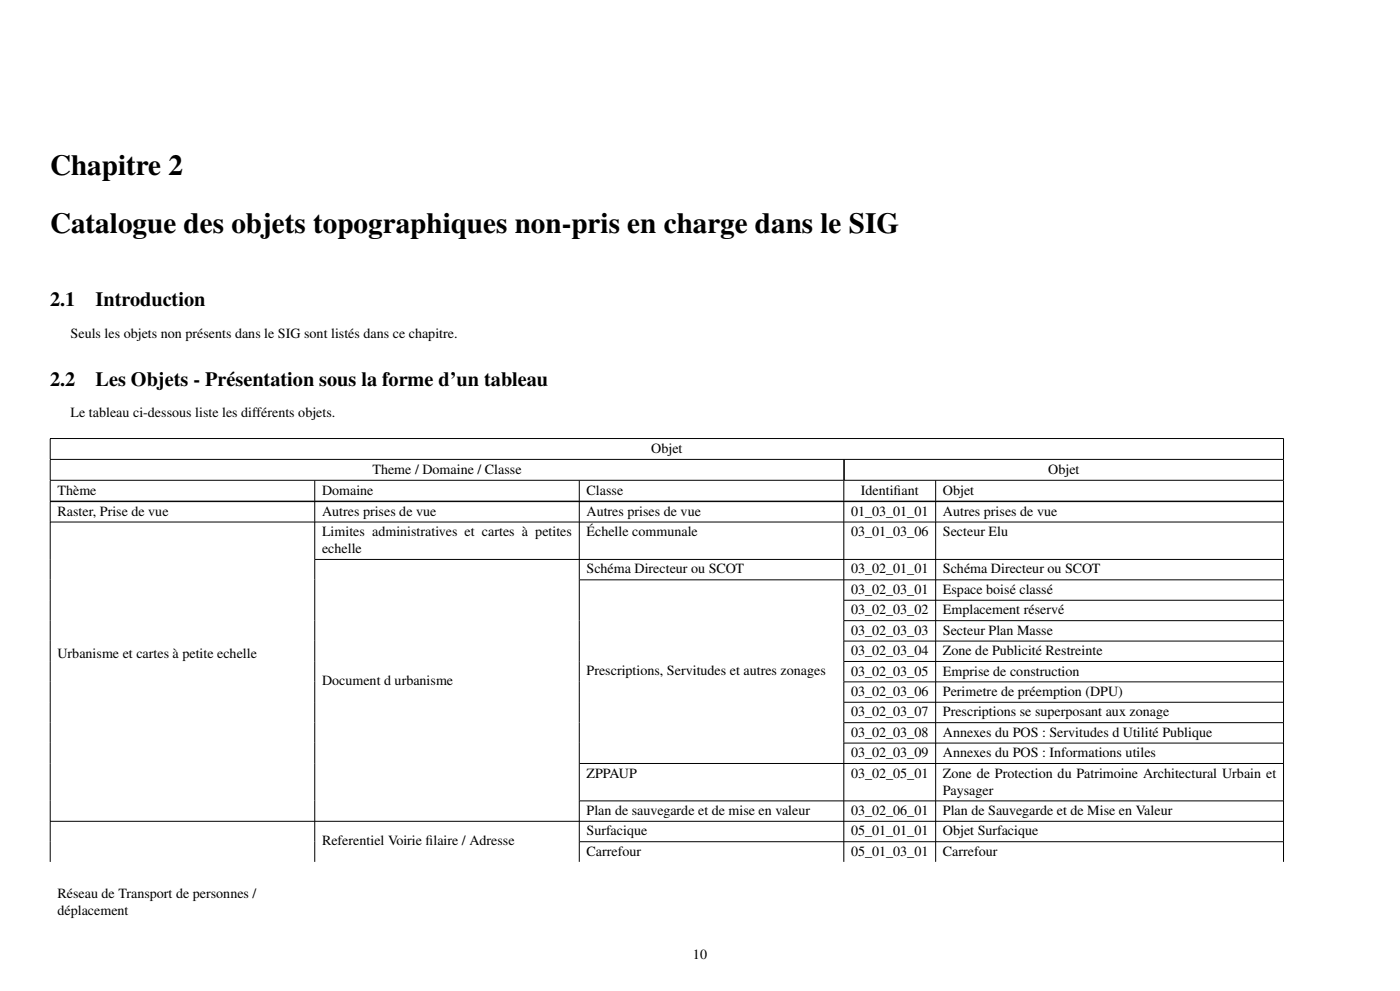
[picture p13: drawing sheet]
<svg xmlns="http://www.w3.org/2000/svg" width="420mm" height="297mm" viewBox="0 0 420 297" stroke-linecap="round" stroke-linejoin="round" font-family="sans-serif">
<defs><g id="words">
<g font-size="8.7">
<text x="15" y="52.3">Chapitre 2</text>
<text x="15" y="69.9">Catalogue des objets topographiques non-pris en charge dans le SIG</text>
</g>
<g font-size="6.1">
<text x="15" y="91.7">2.1</text>
<text x="28.7" y="91.7">Introduction</text>
<text x="15" y="115.5">2.2</text>
<text x="28.7" y="115.5">Les Objets - Présentation sous la forme d’un tableau</text>
</g>
<g font-size="4.2">
<text x="21.2" y="101.2">Seuls les objets non présents dans le SIG sont listés dans ce chapitre.</text>
<text x="21.2" y="125">Le tableau ci-dessous liste les différents objets.</text>
<text x="195.4" y="135.8">Objet</text>
<text x="111.7" y="142">Theme / Domaine / Classe</text>
<text x="314.5" y="142">Objet</text>
<text x="17.2" y="148.3">Thème</text>
<text x="96.6" y="148.3">Domaine</text>
<text x="176" y="148.3">Classe</text>
<text x="258.3" y="148.3">Identif</text>
<text x="268.1" y="148.3">iant</text>
<text x="282.9" y="148.3">Objet</text>
<text x="17.2" y="154.5">Raster, Prise de vue</text>
<text x="96.6" y="154.5">Autres prises de vue</text>
<text x="176" y="154.5">Autres prises de vue</text>
<text x="255.3" y="154.5">01_03_01_01</text>
<text x="282.9" y="154.5">Autres prises de vue</text>
<text x="96.6" y="160.7">Limites administratives et cartes à petites</text>
<text x="176" y="160.7">Échelle communale</text>
<text x="255.3" y="160.7">03_01_03_06</text>
<text x="282.9" y="160.7">Secteur Elu</text>
<text x="96.6" y="165.8">echelle</text>
<text x="176" y="171.9">Schéma Directeur ou SCOT</text>
<text x="255.3" y="171.9">03_02_01_01</text>
<text x="282.9" y="171.9">Schéma Directeur ou SCOT</text>
<text x="255.3" y="178">03_02_03_01</text>
<text x="282.9" y="178">Espace boisé classé</text>
<text x="255.3" y="184.1">03_02_03_02</text>
<text x="282.9" y="184.1">Emplacement réservé</text>
<text x="255.3" y="190.2">03_02_03_03</text>
<text x="282.9" y="190.2">Secteur Plan Masse</text>
<text x="17.2" y="197.1">Urbanisme et cartes à petite echelle</text>
<text x="255.3" y="196.3">03_02_03_04</text>
<text x="282.9" y="196.3">Zone de Publicité Restreinte</text>
<text x="176" y="202.2">Prescriptions, Servitudes et autres zonages</text>
<text x="255.3" y="202.4">03_02_03_05</text>
<text x="282.9" y="202.4">Emprise de construction</text>
<text x="96.6" y="205.3">Document d urbanisme</text>
<text x="255.3" y="208.6">03_02_03_06</text>
<text x="282.9" y="208.6">Perimetre de préemption (DPU)</text>
<text x="255.3" y="214.7">03_02_03_07</text>
<text x="282.9" y="214.7">Prescriptions se superposant aux zonage</text>
<text x="255.3" y="220.8">03_02_03_08</text>
<text x="282.9" y="220.8">Annexes du POS : Servitudes d Utilité Publique</text>
<text x="255.3" y="226.9">03_02_03_09</text>
<text x="282.9" y="226.9">Annexes du POS : Informations utiles</text>
<text x="176" y="233">ZPPAUP</text>
<text x="255.3" y="233">03_02_05_01</text>
<text x="282.9" y="233">Zone de Protection du Patrimoine Architectural Urbain et</text>
<text x="282.9" y="238.1">Paysager</text>
<text x="176" y="244.2">Plan de sauvegarde et de mise en valeur</text>
<text x="255.3" y="244.2">03_02_06_01</text>
<text x="282.9" y="244.2">Plan de Sauvegarde et de Mise en Valeur</text>
<text x="176" y="250.4">Surfacique</text>
<text x="255.3" y="250.4">05_01_01_01</text>
<text x="282.9" y="250.4">Objet Surfacique</text>
<text x="96.6" y="253.2">Referentiel Voirie f</text>
<text x="127.7" y="253.2">ilaire / Adresse</text>
<text x="176" y="256.5">Carrefour</text>
<text x="255.3" y="256.5">05_01_03_01</text>
<text x="282.9" y="256.5">Carrefour</text>
<text x="17.2" y="269">Réseau de Transport de personnes /</text>
<text x="17.2" y="274.1">déplacement</text>
<text x="207.9" y="287.5">10</text>
</g>
</g></defs>
<g fill="none" stroke="#000" stroke-width=".3">
<path d="M15 131.4h370.1M15 137.7h370.1M15.1 131.5v6.1M15.1 137.8v6.1M253.1 137.8v6.1M253.3 137.8v6.1M385.1 131.5v6.1M385.1 137.8v6.1M15 143.9h370.1M15 150.2h370.1M15 150.3h370.1M15 156.4h370.1"/>
<path d="M15.1 144v6.1M15.1 150.3v108M94.4 144v6.1M94.4 150.3v108M173.8 144v6.1M173.8 150.3v108M253.1 144v6.1M253.1 150.3v108M280.7 144v6.1M280.7 150.3v108M385.1 144v6.1M385.1 150.3v108"/>
<path d="M94.5 167.7h290.6M173.9 173.8h211.2M253.2 179.9h131.9M253.2 186h131.9M253.2 192.1h131.9M253.2 198.2h131.9M253.2 204.4h131.9M253.2 210.5h131.9M253.2 216.6h131.9M173.9 228.8h211.2M253.2 222.7h131.9M15 246.1h370.1"/>
<path d="M173.9 240h211.2M173.9 252.3h211.2"/>
</g>
<use href="#words"/>
</svg>
